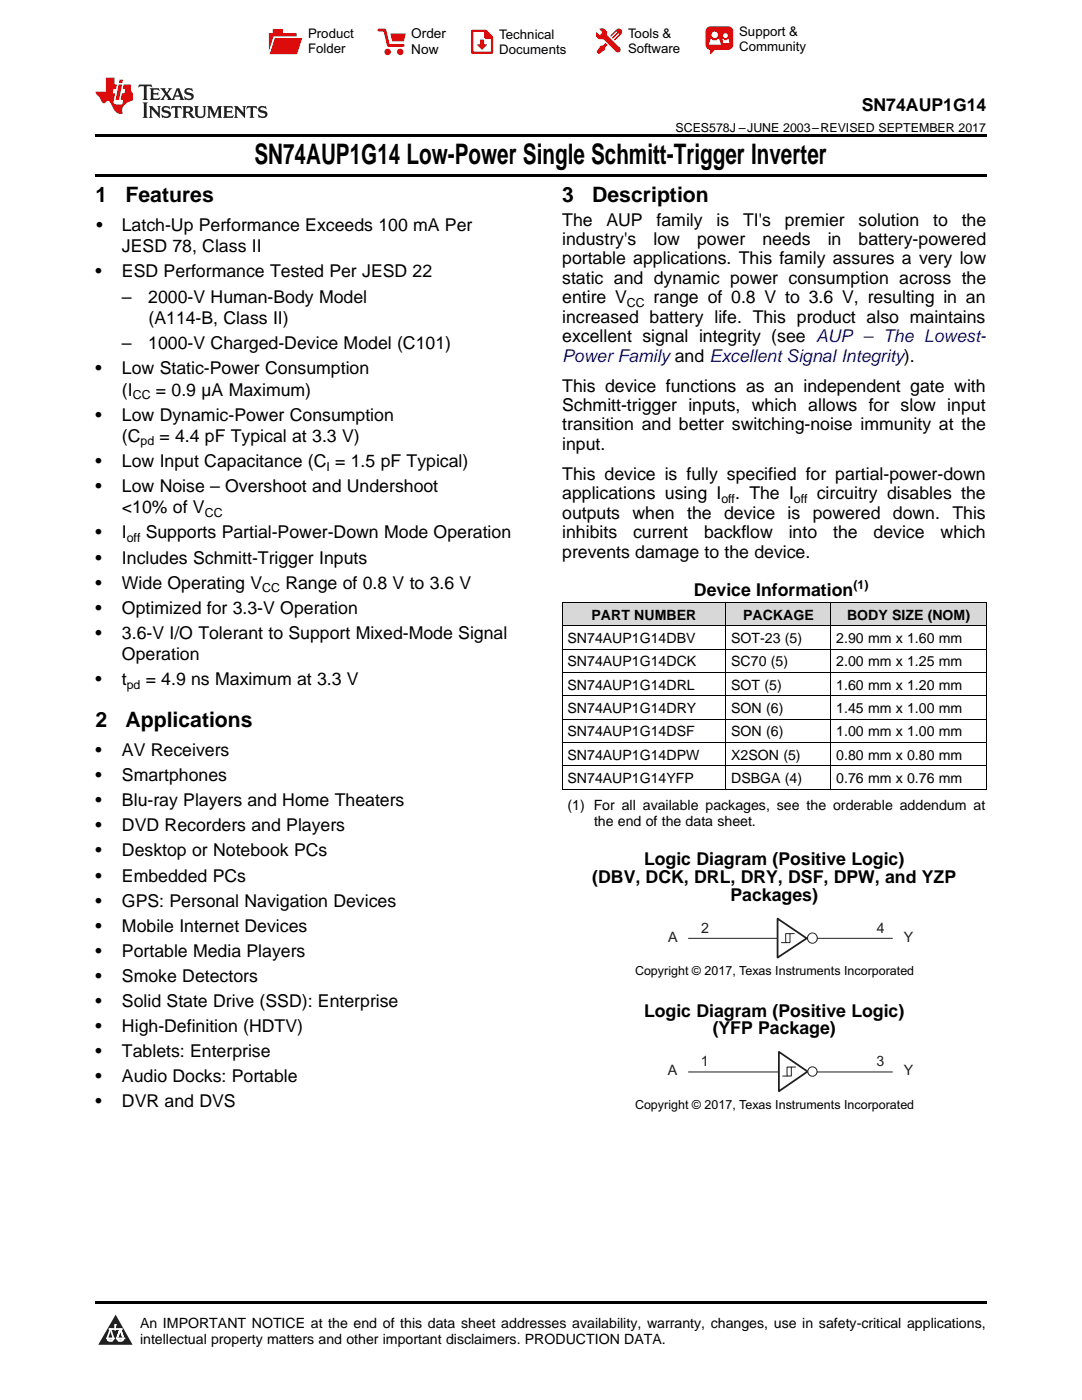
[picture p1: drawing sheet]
<svg xmlns="http://www.w3.org/2000/svg" width="216mm" height="279mm" viewBox="0 0 216 279" stroke-linecap="round" stroke-linejoin="round" font-family="sans-serif">
<defs><g id="words">
<text font-size="5.6" x="50.8" y="32.8">SN74AUP1G14 Low-Power Single Schmitt-Trigger Inverter</text>
<g font-size="4.2">
<text x="19" y="40.4">1</text>
<text x="25" y="40.4">Features</text>
<text x="112.2" y="40.4">3</text>
<text x="118.2" y="40.4">Description</text>
<text x="19" y="145.2">2</text>
<text x="25" y="145.2">Applications</text>
</g>
<g font-size="3.5">
<text x="171.9" y="22.2">SN74AUP1G14</text>
<text x="19.2" y="46.1">•</text>
<text x="24.3" y="46.1">Latch-Up Performance Exceeds 100 mA Per</text>
<text x="112.2" y="45">The</text>
<text x="121" y="45">AUP</text>
<text x="131" y="45">family</text>
<text x="143" y="45">is</text>
<text x="148.3" y="45">TI's</text>
<text x="156.6" y="45">premier</text>
<text x="171.3" y="45">solution</text>
<text x="186.2" y="45">to</text>
<text x="191.9" y="45">the</text>
<text x="24.3" y="50.3">JESD 78, Class II</text>
<text x="112.2" y="48.9">industry's</text>
<text x="112.2" y="52.8">portable applications. This family assures a very low</text>
<text x="130.4" y="48.9">low</text>
<text x="139.1" y="48.9">power</text>
<text x="152.1" y="48.9">needs</text>
<text x="165.2" y="48.9">in</text>
<text x="171.3" y="48.9">battery-powered</text>
<text x="19" y="55.3">•</text>
<text x="24.3" y="55.3">ESD Performance Tested Per JESD 22</text>
<text x="112.2" y="56.7">static and dynamic power consumption across the</text>
<text x="24.3" y="60.4">–</text>
<text x="29.6" y="60.4">2000-V Human-Body Model</text>
<text x="29.6" y="64.6">(A114-B, Class II)</text>
<text x="112.2" y="60.5">entire V</text>
<text x="112.2" y="64.4">increased battery life. This product also maintains</text>
<text x="130.4" y="60.5">range of 0.8 V to 3.6 V, resulting in an</text>
<text x="24.3" y="69.7">–</text>
<text x="29.6" y="69.7">1000-V Charged-Device Model (C101)</text>
<text x="112.2" y="68.3">excellent signal integrity (see AUP – The Lowest-</text>
<text x="19" y="74.7">•</text>
<text x="24.3" y="74.7">Low Static-Power Consumption</text>
<text x="19" y="84">•</text>
<text x="24.3" y="79">(I</text>
<text x="24.3" y="84">Low Dynamic-Power Consumption</text>
<text x="31.1" y="79">= 0.9 µA Maximum)</text>
<text x="112.2" y="78.1">This device functions as an independent gate with</text>
<text x="112.2" y="82">Schmitt-trigger inputs, which allows for slow input</text>
<text x="24.3" y="88.2">(C</text>
<text x="31.8" y="88.2">= 4.4 pF Typical at 3.3 V)</text>
<text x="112.2" y="85.9">transition and better switching-noise immunity at the</text>
<text x="112.2" y="89.8">input.</text>
<text x="19" y="93.2">•</text>
<text x="24.3" y="93.2">Low Input Capacitance (C = 1.5 pF Typical)</text>
<text x="112.2" y="95.7">This device is fully specified for partial-power-down</text>
<text x="19" y="98.2">•</text>
<text x="24.3" y="98.2">Low Noise – Overshoot and Undershoot</text>
<text x="112.2" y="99.6">applications using I</text>
<text x="146.7" y="99.6">. The I</text>
<text x="163" y="99.6">circuitry disables the</text>
<text x="19" y="107.5">•</text>
<text x="24.3" y="102.4">&lt;10% of V</text>
<text x="24.3" y="107.5">I</text>
<text x="29.1" y="107.5">Supports Partial-Power-Down Mode Operation</text>
<text x="112.2" y="103.5">outputs</text>
<text x="112.2" y="107.4">inhibits</text>
<text x="126.2" y="103.5">when</text>
<text x="126.3" y="107.4">current</text>
<text x="137.1" y="103.5">the</text>
<text x="140.5" y="107.4">backflow</text>
<text x="144.5" y="103.5">device</text>
<text x="157.2" y="103.5">is</text>
<text x="157.4" y="107.4">into</text>
<text x="162.2" y="103.5">powered</text>
<text x="166.2" y="107.4">the</text>
<text x="174.3" y="107.4">device</text>
<text x="178.2" y="103.5">down. This</text>
<text x="187.7" y="107.4">which</text>
<text x="19" y="112.5">•</text>
<text x="24.3" y="112.5">Includes Schmitt-Trigger Inputs</text>
<text x="112.2" y="111.3">prevents damage to the device.</text>
<text x="19" y="117.5">•</text>
<text x="24.3" y="117.5">Wide Operating V</text>
<text x="56.9" y="117.5">Range of 0.8 V to 3.6 V</text>
<text x="138.5" y="119">Device Information</text>
<text x="19" y="122.5">•</text>
<text x="24.3" y="122.5">Optimized for 3.3-V Operation</text>
<text x="19" y="127.5">•</text>
<text x="24.3" y="127.5">3.6-V I/O Tolerant to Support Mixed-Mode Signal</text>
<text x="24.3" y="131.7">Operation</text>
<text x="19" y="136.7">•</text>
<text x="24.3" y="136.7">t</text>
<text x="29.1" y="136.7">= 4.9 ns Maximum at 3.3 V</text>
<text x="19" y="150.9">•</text>
<text x="19" y="155.9">•</text>
<text x="24.3" y="150.9">AV Receivers</text>
<text x="24.3" y="155.9">Smartphones</text>
<text x="19" y="160.9">•</text>
<text x="24.3" y="160.9">Blu-ray Players and Home Theaters</text>
<text x="19" y="165.9">•</text>
<text x="24.3" y="165.9">DVD Recorders and Players</text>
<text x="19" y="170.9">•</text>
<text x="24.3" y="170.9">Desktop or Notebook PCs</text>
<text x="128.5" y="172.7">Logic Diagram (Positive Logic)</text>
<text x="19" y="175.9">•</text>
<text x="24.3" y="175.9">Embedded PCs</text>
<text x="118.2" y="176.2">(DBV, DCK, DRL, DRY, DSF, DPW, and YZP</text>
<text x="145.8" y="179.7">Packages)</text>
<text x="19" y="180.9">•</text>
<text x="19" y="185.9">•</text>
<text x="24.3" y="180.9">GPS: Personal Navigation Devices</text>
<text x="24.3" y="185.9">Mobile Internet Devices</text>
<text x="19" y="191">•</text>
<text x="24.3" y="191">Portable Media Players</text>
<text x="19" y="196">•</text>
<text x="24.3" y="196">Smoke Detectors</text>
<text x="19" y="201">•</text>
<text x="24.3" y="201">Solid State Drive (SSD): Enterprise</text>
<text x="128.5" y="202.9">Logic Diagram (Positive Logic)</text>
<text x="19" y="206">•</text>
<text x="24.3" y="206">High-Definition (HDTV)</text>
<text x="142.2" y="206.4">(YFP Package)</text>
<text x="19" y="211">•</text>
<text x="24.3" y="211">Tablets: Enterprise</text>
<text x="19" y="216">•</text>
<text x="19" y="221">•</text>
<text x="24.3" y="216">Audio Docks: Portable</text>
<text x="24.3" y="221">DVR and DVS</text>
</g>
<text font-size="3.5" fill="#00f" x="112.2" y="72.2">Power Family and Excellent Signal Integrity).</text>
<g font-size="2.9" fill="#231f20">
<text x="133.4" y="188">A</text>
<text x="139.9" y="186.2">2</text>
<text x="175" y="186.2">4</text>
<text x="180.4" y="188">Y</text>
<text x="133.3" y="214.6">A</text>
<text x="139.9" y="212.8">1</text>
<text x="174.9" y="212.8">3</text>
<text x="180.4" y="214.6">Y</text>
</g>
<g font-size="2.8">
<text x="118" y="123.6">PART NUMBER</text>
<text x="148.3" y="123.6">PACKAGE</text>
<text x="169" y="123.6">BODY SIZE (NOM)</text>
<text x="113.2" y="128.3">SN74AUP1G14DBV</text>
<text x="145.9" y="128.3">SOT-23 (5)</text>
<text x="166.9" y="128.3">2.90 mm x 1.60 mm</text>
<text x="113.2" y="133">SN74AUP1G14DCK</text>
<text x="113.2" y="137.6">SN74AUP1G14DRL</text>
<text x="145.9" y="133">SC70 (5)</text>
<text x="145.9" y="137.6">SOT (5)</text>
<text x="166.9" y="133">2.00 mm x 1.25 mm</text>
<text x="166.9" y="137.6">1.60 mm x 1.20 mm</text>
<text x="113.2" y="142.3">SN74AUP1G14DRY</text>
<text x="145.9" y="142.3">SON (6)</text>
<text x="166.9" y="142.3">1.45 mm x 1.00 mm</text>
<text x="113.2" y="146.9">SN74AUP1G14DSF</text>
<text x="145.9" y="146.9">SON (6)</text>
<text x="166.9" y="146.9">1.00 mm x 1.00 mm</text>
<text x="113.2" y="151.6">SN74AUP1G14DPW</text>
<text x="145.9" y="151.6">X2SON (5)</text>
<text x="166.9" y="151.6">0.80 mm x 0.80 mm</text>
<text x="113.2" y="156.2">SN74AUP1G14YFP</text>
<text x="113.2" y="161.7">(1) For all available packages, see the orderable addendum at</text>
<text x="145.9" y="156.2">DSBGA (4)</text>
<text x="166.9" y="156.2">0.76 mm x 0.76 mm</text>
<text x="118.5" y="164.9">the end of the data sheet.</text>
<text x="27.9" y="265">An IMPORTANT NOTICE at the end of this data sheet addresses availability, warranty, changes, use in safety-critical applications,</text>
<text x="27.9" y="268.2">intellectual property matters and other important disclaimers. PRODUCTION DATA.</text>
</g>
<g font-size="2.7">
<text x="82.1" y="7.7">Order</text>
<text x="82.1" y="10.7">Now</text>
</g>
<g font-size="2.6">
<text x="61.5" y="7.6">Product</text>
<text x="61.5" y="10.6">Folder</text>
<text x="99.6" y="7.8">Technical</text>
<text x="99.6" y="10.8">Documents</text>
<text x="125.3" y="7.6">Tools &amp;</text>
<text x="125.3" y="10.6">Software</text>
<text x="147.5" y="7.2">Support &amp;</text>
<text x="147.5" y="10.2">Community</text>
</g>
<g font-size="2.5">
<text x="134.8" y="26.3">SCES578J –JUNE 2003–REVISED SEPTEMBER 2017</text>
<text x="125.1" y="61.2">CC</text>
<text x="26.5" y="79.7">CC</text>
<text x="28" y="88.9">pd</text>
<text x="65.2" y="93.9">I</text>
<text x="143.9" y="100.3">off</text>
<text x="158.4" y="100.3">off</text>
<text x="40.9" y="103.2">CC</text>
<text x="25.3" y="108.2">off</text>
<text x="52.3" y="118.2">CC</text>
<text x="170.3" y="117.6">(1)</text>
<text x="25.3" y="137.4">pd</text>
<text x="126.7" y="194.6">Copyright © 2017, Texas Instruments Incorporated</text>
<text x="126.7" y="221.3">Copyright © 2017, Texas Instruments Incorporated</text>
</g>
</g></defs>
<g fill="#d8d8d8">
<path d="M112.2 120.3h32.7v4.6h-32.7z"/>
<path d="M144.9 120.3h20.9v4.6h-20.9z"/>
<path d="M165.8 120.3h31v4.6h-31z"/>
</g>
<path d="M23.1 262.4l3.4 6h-6.9z" fill="#231f20"/>
<path d="M21.4 267.1h1.2l-.3 .5h-.3a.55 .55 0 0 1-.6-.5z" fill-rule="evenodd" fill="#fff"/>
<path d="M21.4 267.1h1.2l-.3 .5h-.3a.55 .55 0 0 1-.6-.5z" fill="none" stroke="#231f20" stroke-width=".34"/>
<path d="M21.4 267.1l1.2 .1-.3 .4h-.5z" fill="none" stroke="#fff" stroke-width=".34"/>
<path d="M23 265.3h.1" fill="none" stroke="#fff" stroke-width=".34"/>
<path d="M23 264.4v.9z" fill="#fff"/>
<path d="M23 264.4v.9z" fill="none" stroke="#fff" stroke-width=".34"/>
<circle cx="23" cy="264.4" r=".17" fill="#fff"/>
<path d="M21.9 265.2h.1" fill="none" stroke="#fff" stroke-width=".34"/>
<path d="M21.9 265.2h2.3z" fill="#fff"/>
<path d="M21.9 265.2h2.3z" fill="none" stroke="#fff" stroke-width=".34"/>
<circle cx="24.2" cy="265.2" r=".17" fill="#fff"/>
<path d="M23.3 267.1h.1" fill="none" stroke="#fff" stroke-width=".34"/>
<path d="M24 265.2l-.7 1.9z" fill="#fff"/>
<path d="M24 265.2l-.7 1.9z" fill="none" stroke="#fff" stroke-width=".34"/>
<path d="M24 265.2l.7 1.9z" fill="#fff"/>
<path d="M24 265.2l.7 1.9z" fill="none" stroke="#fff" stroke-width=".34"/>
<path d="M24.6 267.1h.1" fill="none" stroke="#fff" stroke-width=".34"/>
<circle cx="21.4" cy="267.1" r=".17" fill="#fff"/>
<path d="M22.1 265.2l-.7 1.9z" fill="#fff"/>
<path d="M22.1 265.2l-.7 1.9z" fill="none" stroke="#fff" stroke-width=".34"/>
<path d="M22.1 265.2l.5 1.9z" fill="#fff"/>
<path d="M22.1 265.2l.5 1.9z" fill="none" stroke="#fff" stroke-width=".34"/>
<circle cx="22.6" cy="267.1" r=".17" fill="#fff"/>
<path d="M23.4 267.1h1.3a.65 .65 0 0 1-.7 .5 .65 .65 0 0 1-.6-.5z" fill-rule="evenodd" fill="#fff"/>
<path d="M23.4 267.1h1.3a.65 .65 0 0 1-.7 .5 .65 .65 0 0 1-.6-.5z" fill="none" stroke="#231f20" stroke-width=".34"/>
<path d="M23.4 267.1h1.3l-.4 .5h-.6z" fill="none" stroke="#fff" stroke-width=".34"/>
<path d="M23.3 267.1h.1" fill="none" stroke="#fff" stroke-width=".34"/>
<circle cx="24.7" cy="267.1" r=".17" fill="#fff"/>
<path d="M19 259.7h177.8v.5h-177.8z" fill="#000"/>
<path d="M137.4 213.9h40.7" fill="none" stroke="#231f20" stroke-width=".2"/>
<path d="M155.4 209.9l5.7 4-5.7 3.9z" fill="#fff"/>
<path d="M155.4 209.9l5.7 4-5.7 3.9z" fill="none" stroke="#231f20" stroke-width=".36"/>
<circle cx="162.1" cy="213.8" r=".93" fill="#fff"/>
<circle cx="162.1" cy="213.8" r=".93" fill="none" stroke="#231f20" stroke-width=".2"/>
<path d="M157 213h.9v1.7h-.9z" fill-rule="evenodd" fill="#fff"/>
<path d="M137.4 187.3h40.7M156.2 214.7h.8M157 213h.9v1.7h-.9zM157.9 213h.9" fill="none" stroke="#231f20" stroke-width=".2"/>
<path d="M155.2 183.3l5.8 4-5.8 3.8z" fill="#fff"/>
<path d="M155.2 183.3l5.8 4-5.8 3.8z" fill="none" stroke="#231f20" stroke-width=".36"/>
<circle cx="162.1" cy="187.2" r="1" fill="#fff"/>
<circle cx="162.1" cy="187.2" r="1" fill="none" stroke="#231f20" stroke-width=".2"/>
<path d="M156.8 186.3h.8v1.8h-.8z" fill-rule="evenodd" fill="#fff"/>
<path d="M155.9 188.1h.9M156.8 186.3h.8v1.8h-.8zM157.6 186.3h.9" fill="none" stroke="#231f20" stroke-width=".2"/>
<g fill="none" stroke="#000" stroke-width=".2">
<path d="M112.2 138.8h84.6M112.2 134.2h84.6M112.2 129.5h84.6M112.2 124.9h84.6M112.2 120.2h84.6M112.2 120.3v37.2M144.8 120.3v37.2M165.8 120.3v37.2M196.8 120.3v37.2M112.2 157.5h84.6M112.2 152.8h84.6M112.2 148.1h84.6"/>
<path d="M112.2 143.5h84.6"/>
</g>
<path d="M19 34.8h177.8v.5h-177.8zM19 26.8h177.8v.6h-177.8z" fill="#000"/>
<path d="M27.7 16.9l-.1 .6 .6-.3h.5v.2v2.2l-.2 .4h1l-.2-.4v-2.2v-.2h.5l.6 .3-.2-.6zM29.9 17.6l.2 .4v1.6l-.2 .4h1.9l.1-.6a1.09 1.09 0 0 1-1.3 .1v-.6h.6l.4 .2v-.7l-.2 .2h-.8v-.6l.2-.1a1.01 1.01 0 0 1 1 .3l-.1-.6zM32 17.6l.9 1.2-1 1.2h.9l-.2-.3 .5-.7 .5 .7-.3 .3h1.7l-.2-.3 .1-.4h1l.1 .4-.2 .3h1l-.3-.4-.7-2h-.5l-1 2.2-.8-1.1 .9-1.1h-.9l.2 .2-.4 .7-.4-.7 .2-.2zM35.4 18l.4 1h-.8zM37 17.7a.66 .66 0 0 0-.2 .8 .66 .66 0 0 0 .6 .4l.7 .2 .1 .2a.8 .8 0 0 1-.7 .4 .8 .8 0 0 1-.7-.5l.1 .8 .2-.2a.94 .94 0 0 0 1.1 .1 .94 .94 0 0 0 .4-.9 1.48 1.48 0 0 0-1.3-.6v-.4a1.1 1.1 0 0 1 1.2 .2l-.2-.6-.2 .1-.5-.1zM28.5 20.4l.2 .4v2.3l-.2 .4h1l-.2-.4v-2.3l.2-.4zM29.7 21.2l.2 .4v1.5l-.2 .4h.8l-.3-.4 .1-1.3 1.6 1.8v-2l.2-.4h-.7l.2 .2v1.1l-1.2-1.3zM32.5 21.3a.66 .66 0 0 0-.2 .8 .66 .66 0 0 0 .6 .4l.6 .2 .2 .2a.8 .8 0 0 1-.8 .4 .8 .8 0 0 1-.7-.5l.2 .7 .2-.1a.94 .94 0 0 0 1 .1 .94 .94 0 0 0 .5-1 1.47 1.47 0 0 0-1.3-.6l-.1-.3a1.1 1.1 0 0 1 1.3 .2l-.2-.6-.2 .1-.5-.2zM34.3 21.2l-.2 .6a.64 .64 0 0 1 .8-.3v1.6l-.2 .4h1l-.3-.4 .1-1.6a.66 .66 0 0 1 .8 .3l-.2-.6zM36.3 21.2l.3 .4v1.5l-.3 .4h1l-.2-.2v-.7h.5l.1 .1a.8 .8 0 0 0 1.2 .7l-1-1a.62 .62 0 0 0 .6-.5 .62 .62 0 0 0-.6-.7zM37.1 21.5h.1a.48 .48 0 0 1 .6 0 .48 .48 0 0 1 .1 .6l-.2 .1-.6 .1zM38.7 21.2l.2 .2a2.29 2.29 0 0 0 .4 2 1.05 1.05 0 0 0 1.7-.7v-1.3l.2-.2h-.8l.2 .4v1.1a.61 .61 0 0 1-.6 .6 .61 .61 0 0 1-.6-.6v-1.1l.3-.4zM41.3 21.2l.3 .4v1.5l-.3 .4h.8l-.2-.4v-1.4l.8 1.9 .9-1.9v1.4l-.2 .4h.9l-.2-.4v-1.5l.2-.4h-.8l-.7 1.5-.6-1.5zM44.5 21.2l.2 .4v1.5l-.2 .4h1.9l.2-.6a1.1 1.1 0 0 1-1.4 .2v-.7h.6l.4 .2v-.6l-.2 .1-.8 .1v-.6l.2-.1a1.02 1.02 0 0 1 1.1 .2l-.2-.5zM46.7 21.2l.2 .4v1.5l-.2 .4h.8l-.3-.4 .1-1.3 1.6 1.8v-2l.2-.4h-.7l.2 .2v1.1l-1.2-1.3zM49.3 21.2l-.1 .6a.64 .64 0 0 1 .8-.3v1.6l-.3 .4h1l-.2-.4v-1.6a.66 .66 0 0 1 .8 .3l-.1-.6zM51.7 21.3a.66 .66 0 0 0-.2 .7 .66 .66 0 0 0 .7 .5l.6 .2 .1 .2a.8 .8 0 0 1-.7 .4 .8 .8 0 0 1-.7-.5l.1 .7 .2-.1a.94 .94 0 0 0 1.1 .1 .94 .94 0 0 0 .4-1 1.48 1.48 0 0 0-1.2-.6l-.1-.3a1.1 1.1 0 0 1 1.2 .2l-.2-.6-.1 .1-.6-.2z" fill="#231f20"/>
<path d="M21.1 15.5v2.8h-2v.4l.9 .9a.96 .96 0 0 0 1 1 .59 .59 0 0 1 .5-.4 .59 .59 0 0 1 .5 .3l.4 .8a1.61 1.61 0 0 0 2.1 1.3 1.63 1.63 0 0 1 1.1-2.2l.9-.3v-1.5a1.6 1.6 0 0 1-.4-1.7h-1.4l-.2 .9h.5l-.2 .8h-.5l-.2 1v.3h.5l-.2 .9h-.7a.74 .74 0 0 1-1-.6l.3-1.6h-.5l.2-.8h.5l.1-.9h-.4v-1.4zM23.7 16.9l-.7 3h.8l.6-3zM23.8 15.9l-.1 .7h.7l.2-.7z" fill="#ee1d23"/>
<g fill="#d60000">
<path d="M54.4 5.8h2v.8h2.8v4.2h-5.5v-4.2h.7z" fill-rule="evenodd"/>
<path d="M54.7 7.5h5.6l-1 3.3h-5.6z" fill-rule="evenodd"/>
</g>
<path d="M54.6 7.4h5.8l-.1 .1h-5.5l-1.1 3.3z" fill-rule="evenodd" fill="#fff"/>
<path d="M54.6 7.4h5.8l-.1 .1h-5.5l-1.1 3.3z" fill="none" stroke="#fff" stroke-width=".2"/>
<path d="M75.6 6h1.2l.7 3.1h3" fill="none" stroke="#d60000" stroke-width=".56"/>
<g fill="#d60000">
<path d="M77.9 6.7h3.1l-.4 1.5h-2.3z" fill-rule="evenodd"/>
<circle cx="77.3" cy="10.4" r=".64"/>
<circle cx="79.9" cy="10.4" r=".64"/>
</g>
<path d="M94.2 6.2h2.7l1.3 1.2v3.1h-4z" fill="none" stroke="#d60000" stroke-width=".44"/>
<g fill="#d60000">
<path d="M95.8 7.9h.8v1h.6l-1 1.1-1-1v-.1h.6z" fill-rule="evenodd"/>
<path d="M96.6 6.2h.3l1.3 1.2v.4h-1.3l-.3-.4z" fill-rule="evenodd"/>
<path d="M119.6 5.7h.9l.6 .6 .1 .7 2.5 2.5-.8 .8-2.3-2.3-1.1-.2-.6-.6v-.8l.7 .6 .5-.4v-.2l-.4-.5z" fill-rule="evenodd"/>
<path d="M119.9 9.1h.4l.5-.5 .4 .4-.5 .5v.4l-1.2 .9-.5-.5z" fill-rule="evenodd"/>
<path d="M123 5.9a.67 .67 0 0 1 .9 0 .67 .67 0 0 1 0 .9z" fill-rule="evenodd"/>
<path d="M123 5.9l.9 .9-1.2 1.2h-.2l.1-.2 .9-.9 .1-.2h-.3l-.9 1h-.2v-.2l.9-1 .1-.2h-.3l-.9 1h-.2v-.2z" fill-rule="evenodd"/>
<circle cx="123.3" cy="9.9" r=".54"/>
</g>
<path d="M121.1 6.3l-.1 .7" fill="none" stroke="#d60000" stroke-width=".2"/>
<g fill="#d60000">
<path d="M141.1 5.5l.6-.2h3.6a.95 .95 0 0 1 1 .9v2.8a.95 .95 0 0 1-1 .9h-3.6a.95 .95 0 0 1-.9-.9v-2.8z" fill-rule="evenodd"/>
<path d="M141.7 9.9h.9l-.7 .9h-.2z" fill-rule="evenodd"/>
</g>
<g fill="#fff">
<path d="M144.3 8.6h1.3z"/>
<path d="M141.8 7.8h.3l.1 .2h.8l.2-.2h.3l.4 1.1h-2.5z" fill-rule="evenodd"/>
<path d="M144.2 7.8h.2l.2 .2h.4l.2-.2h.2l.2 .8h-1.3z" fill-rule="evenodd"/>
<circle cx="142.6" cy="6.9" r=".65"/>
<circle cx="144.8" cy="7.1" r=".48"/>
</g>
<use href="#words"/>
</svg>
